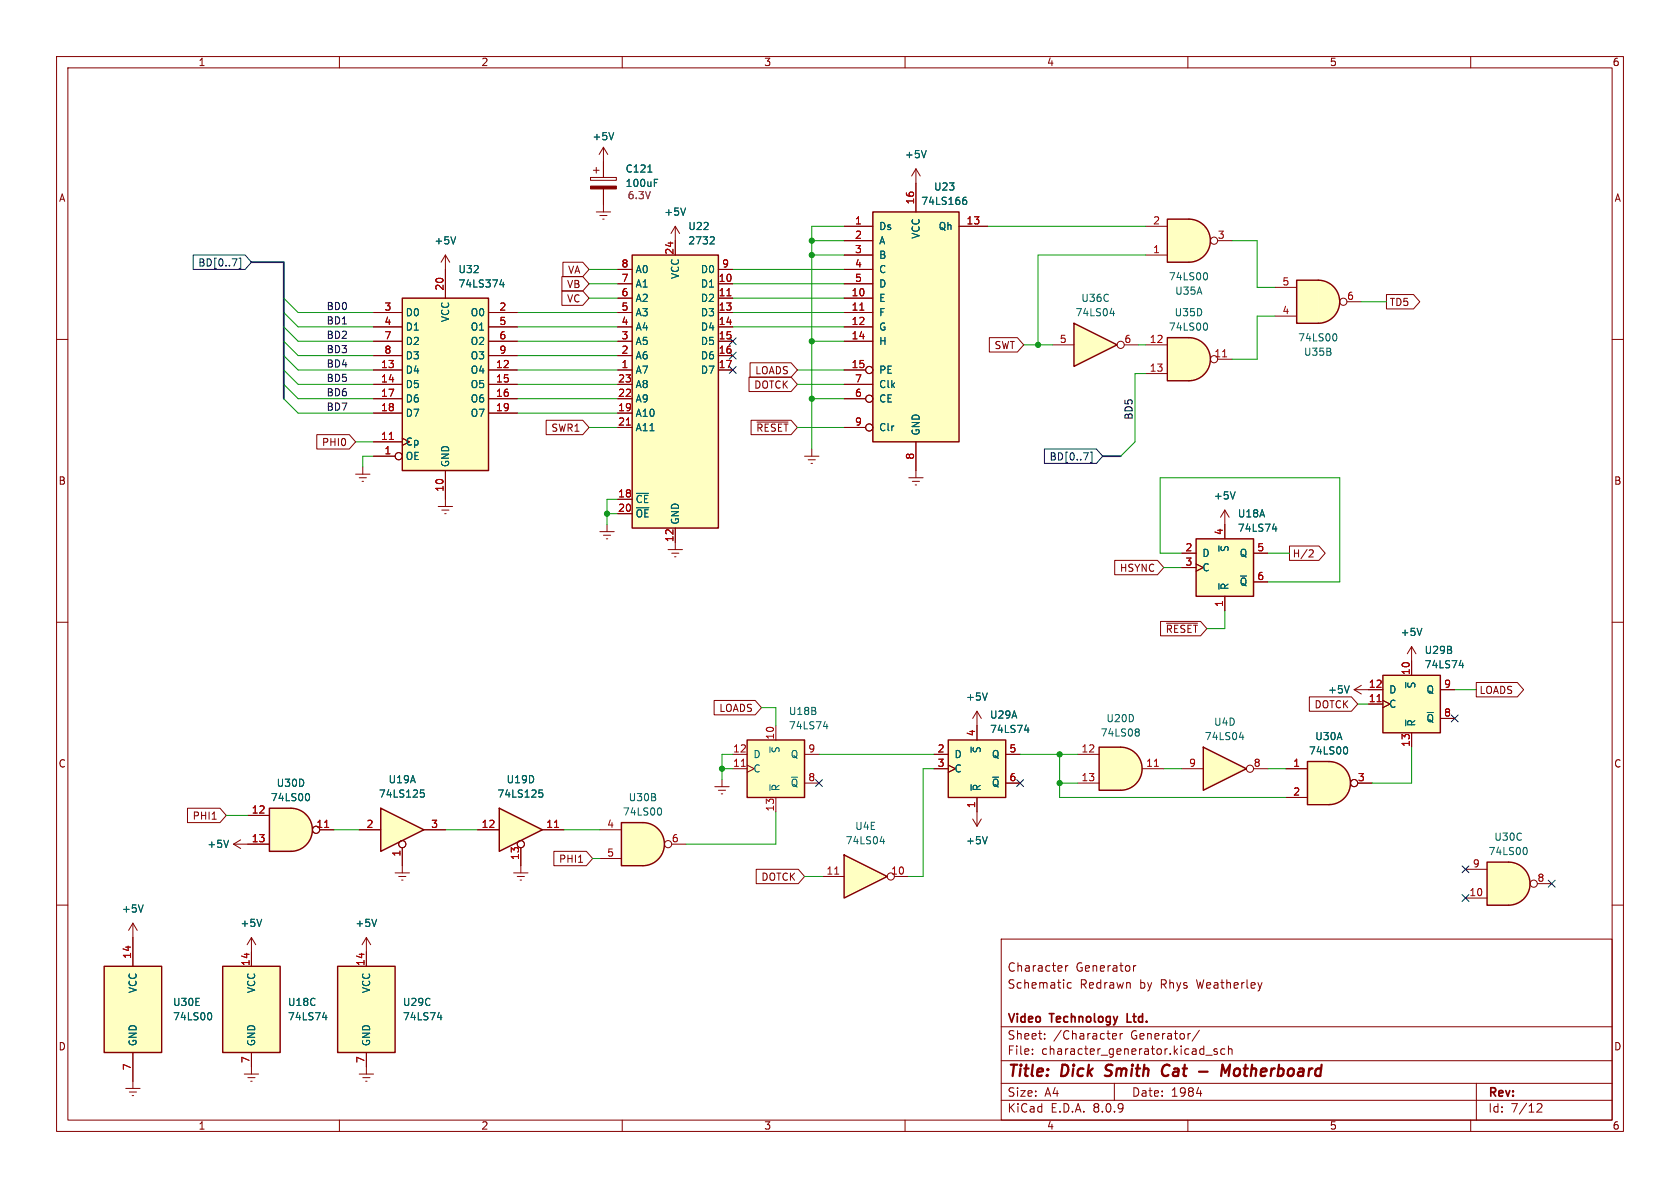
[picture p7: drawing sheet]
<svg xmlns="http://www.w3.org/2000/svg" width="297mm" height="210mm" viewBox="0 0 297 210" stroke-linecap="round" stroke-linejoin="round" font-family="sans-serif">
<defs><g id="words">
<g font-size="2.8" fill="#840000">
<text x="178" y="190.9">Title:</text>
<text x="187.7" y="190.9">Dick</text>
<text x="196.3" y="190.9">Smith</text>
<text x="207.1" y="190.9">Cat</text>
<text x="219.1" y="190.9">Motherboard</text>
</g>
<g font-size="2.1" fill="#840000">
<text x="178" y="172">Character</text>
<text x="190.2" y="172">Generator</text>
<text x="178" y="175">Schematic</text>
<text x="190.9" y="175">Redrawn</text>
<text x="201.5" y="175">by</text>
<text x="205.3" y="175">Rhys</text>
<text x="211.8" y="175">Weatherley</text>
<text x="178" y="184">Sheet:</text>
<text x="178" y="181.2">Video</text>
<text x="185.7" y="181.2">Technology</text>
<text x="186.2" y="184">/Character</text>
<text x="199.9" y="181.2">Ltd.</text>
<text x="200" y="184">Generator/</text>
<text x="178" y="186.7">File:</text>
<text x="184.1" y="186.7">character_generator.kicad_sch</text>
<text x="178" y="196.9">KiCad</text>
<text x="178" y="194.1">Size:</text>
<text x="184.7" y="194.1">A4</text>
<text x="185.7" y="196.9">E.D.A.</text>
<text x="193.3" y="196.9">8.0.9</text>
<text x="200" y="194.1">Date:</text>
<text x="207" y="194.1">1984</text>
<text x="263" y="194.3">Rev:</text>
<text x="263" y="196.9">Id:</text>
<text x="267.1" y="196.9">7/12</text>
</g>
<g font-size="1.8" fill="#840000">
<text x="35" y="11.9">1</text>
<text x="85" y="11.9">2</text>
<text x="135" y="11.9">3</text>
<text x="185" y="11.9">4</text>
<text x="235" y="11.9">5</text>
<text x="285" y="11.9">6</text>
<text x="10.3" y="35.9">A</text>
<text x="285.3" y="35.9">A</text>
<text x="100.1" y="51.1">VB</text>
<text x="100.1" y="53.7">VC</text>
<text x="100.3" y="48.6">VA</text>
<text x="245.6" y="54.3">TD5</text>
<text x="175.7" y="61.9">SWT</text>
<text x="133.2" y="68.9">DOTCK</text>
<text x="133.4" y="66.4">LOADS</text>
<text x="97.4" y="76.5">SWR1</text>
<text x="133.6" y="76.5">~{RESET}</text>
<text x="56.8" y="79.1">PHI0</text>
<text x="10.3" y="85.9">B</text>
<text x="285.3" y="85.9">B</text>
<text x="197.9" y="101.3">HSYNC</text>
<text x="228.4" y="98.7">H/2</text>
<text x="206" y="112.1">~{RESET}</text>
<text x="232.3" y="125.4">DOTCK</text>
<text x="261.5" y="122.9">LOADS</text>
<text x="127.1" y="126">LOADS</text>
<text x="10.3" y="135.9">C</text>
<text x="285.3" y="135.9">C</text>
<text x="34" y="145.1">PHI1</text>
<text x="98.7" y="152.7">PHI1</text>
<text x="134.5" y="155.9">DOTCK</text>
<text x="10.3" y="185.9">D</text>
<text x="285.3" y="185.9">D</text>
<text x="35" y="199.9">1</text>
<text x="85" y="199.9">2</text>
<text x="135" y="199.9">3</text>
<text x="185" y="199.9">4</text>
<text x="235" y="199.9">5</text>
<text x="285" y="199.9">6</text>
</g>
<g font-size="1.8" fill="#006464">
<text x="104.6" y="25">+5V</text>
<text x="159.9" y="28.2">+5V</text>
<text x="110.5" y="30.7">C121</text>
<text x="110.5" y="33.2">100uF</text>
<text x="165" y="33.9">U23</text>
<text x="117.3" y="38.3">+5V</text>
<text x="121.6" y="40.9">U22</text>
<text x="155.3" y="40.9">Ds</text>
<text x="162.8" y="36.4">74LS166</text>
<text x="165.8" y="40.9">Qh</text>
<text x="76.7" y="43.4">+5V</text>
<text x="121.6" y="43.4">2732</text>
<text x="155.3" y="43.4">A</text>
<text x="155.3" y="45.9">B</text>
<text x="162.8" y="42.3" transform="rotate(-90 162.8 42.3)">VCC</text>
<text x="80.9" y="48.5">U32</text>
<text x="80.9" y="51">74LS374</text>
<text x="112.3" y="53.6">A2</text>
<text x="112.3" y="51">A1</text>
<text x="112.3" y="48.5">A0</text>
<text x="120.2" y="49.4" transform="rotate(-90 120.2 49.4)">VCC</text>
<text x="123.8" y="51">D1</text>
<text x="123.8" y="53.6">D2</text>
<text x="123.8" y="48.5">D0</text>
<text x="155.3" y="53.6">E</text>
<text x="155.3" y="48.5">C</text>
<text x="155.3" y="51">D</text>
<text x="191.1" y="53.6">U36C</text>
<text x="206.5" y="49.8">74LS00</text>
<text x="207.7" y="52.3">U35A</text>
<text x="71.6" y="56.1">D0</text>
<text x="71.6" y="58.6">D1</text>
<text x="79.6" y="57" transform="rotate(-90 79.6 57)">VCC</text>
<text x="83.1" y="56.1">O0</text>
<text x="83.1" y="58.6">O1</text>
<text x="112.3" y="58.6">A4</text>
<text x="112.3" y="56.1">A3</text>
<text x="123.8" y="56.1">D3</text>
<text x="123.8" y="58.6">D4</text>
<text x="155.3" y="56.1">F</text>
<text x="155.3" y="58.6">G</text>
<text x="190" y="56.1">74LS04</text>
<text x="206.5" y="58.6">74LS00</text>
<text x="207.6" y="56.1">U35D</text>
<text x="71.6" y="61.2">D2</text>
<text x="71.6" y="63.7">D3</text>
<text x="83.1" y="61.2">O2</text>
<text x="83.1" y="63.7">O3</text>
<text x="112.3" y="63.7">A6</text>
<text x="112.3" y="61.2">A5</text>
<text x="123.8" y="61.2">D5</text>
<text x="123.8" y="63.7">D6</text>
<text x="155.3" y="61.2">H</text>
<text x="229.4" y="60.6">74LS00</text>
<text x="230.4" y="63.1">U35B</text>
<text x="71.6" y="66.3">D4</text>
<text x="71.6" y="68.8">D5</text>
<text x="71.6" y="71.3">D6</text>
<text x="83.1" y="66.3">O4</text>
<text x="83.1" y="68.8">O5</text>
<text x="83.1" y="71.3">O6</text>
<text x="112.3" y="66.3">A7</text>
<text x="112.3" y="71.3">A9</text>
<text x="112.3" y="68.8">A8</text>
<text x="123.8" y="66.3">D7</text>
<text x="155.3" y="66.3">PE</text>
<text x="155.3" y="71.3">CE</text>
<text x="155.3" y="68.8">Clk</text>
<text x="71.6" y="73.9">D7</text>
<text x="83.1" y="73.9">O7</text>
<text x="112.3" y="73.9">A10</text>
<text x="112.3" y="76.4">A11</text>
<text x="155.3" y="76.4">Clr</text>
<text x="162.8" y="77.1" transform="rotate(-90 162.8 77.1)">GND</text>
<text x="71.6" y="81.5">OE</text>
<text x="71.6" y="79">Cp</text>
<text x="79.6" y="82.7" transform="rotate(-90 79.6 82.7)">GND</text>
<text x="112.3" y="89.1">~{CE}</text>
<text x="214.5" y="88.5">+5V</text>
<text x="112.3" y="91.7">~{OE}</text>
<text x="120.2" y="92.8" transform="rotate(-90 120.2 92.8)">GND</text>
<text x="218.7" y="91.7">U18A</text>
<text x="218.7" y="94.2">74LS74</text>
<text x="212.5" y="98.7">D</text>
<text x="212.5" y="101.2">C</text>
<text x="217.4" y="97.7" transform="rotate(-90 217.4 97.7)">~{S}</text>
<text x="219.1" y="98.7">Q</text>
<text x="217.4" y="104.4" transform="rotate(-90 217.4 104.4)">~{R}</text>
<text x="219.1" y="103.7">~{Q}</text>
<text x="247.5" y="112.6">+5V</text>
<text x="251.8" y="115.8">U29B</text>
<text x="251.8" y="118.3">74LS74</text>
<text x="170.7" y="124.1">+5V</text>
<text x="234.7" y="122.8">+5V</text>
<text x="245.5" y="125.3">C</text>
<text x="245.5" y="122.8">D</text>
<text x="250.4" y="121.8" transform="rotate(-90 250.4 121.8)">~{S}</text>
<text x="252.1" y="122.8">Q</text>
<text x="139.4" y="126.6">U18B</text>
<text x="139.4" y="129.1">74LS74</text>
<text x="174.9" y="127.2">U29A</text>
<text x="174.9" y="129.8">74LS74</text>
<text x="194.5" y="130.4">74LS08</text>
<text x="195.5" y="127.9">U20D</text>
<text x="212.9" y="131">74LS04</text>
<text x="214.5" y="128.5">U4D</text>
<text x="232.4" y="131">U30A</text>
<text x="250.4" y="128.5" transform="rotate(-90 250.4 128.5)">~{R}</text>
<text x="252.1" y="127.9">~{Q}</text>
<text x="133.1" y="136.8">C</text>
<text x="133.1" y="134.2">D</text>
<text x="138" y="133.2" transform="rotate(-90 138 133.2)">~{S}</text>
<text x="139.7" y="134.2">Q</text>
<text x="168.7" y="134.2">D</text>
<text x="168.7" y="136.8">C</text>
<text x="173.6" y="133.2" transform="rotate(-90 173.6 133.2)">~{S}</text>
<text x="175.3" y="134.2">Q</text>
<text x="231.3" y="133.6">74LS00</text>
<text x="47.8" y="141.8">74LS00</text>
<text x="48.8" y="139.3">U30D</text>
<text x="66.9" y="141.2">74LS125</text>
<text x="68.6" y="138.7">U19A</text>
<text x="87.8" y="141.2">74LS125</text>
<text x="89.5" y="138.7">U19D</text>
<text x="111" y="141.8">U30B</text>
<text x="138" y="140" transform="rotate(-90 138 140)">~{R}</text>
<text x="139.7" y="139.3">~{Q}</text>
<text x="173.6" y="140" transform="rotate(-90 173.6 140)">~{R}</text>
<text x="175.3" y="139.3">~{Q}</text>
<text x="110" y="144.4">74LS00</text>
<text x="149.4" y="149.5">74LS04</text>
<text x="151.1" y="146.9">U4E</text>
<text x="170.7" y="149.5">+5V</text>
<text x="264.1" y="148.8">U30C</text>
<text x="36.6" y="150.1">+5V</text>
<text x="263.1" y="151.4">74LS00</text>
<text x="21.5" y="161.5">+5V</text>
<text x="42.4" y="164.1">+5V</text>
<text x="62.7" y="164.1">+5V</text>
<text x="24.4" y="175.7" transform="rotate(-90 24.4 175.7)">VCC</text>
<text x="30.5" y="178">U30E</text>
<text x="45.3" y="175.7" transform="rotate(-90 45.3 175.7)">VCC</text>
<text x="50.8" y="178">U18C</text>
<text x="65.6" y="175.7" transform="rotate(-90 65.6 175.7)">VCC</text>
<text x="71.1" y="178">U29C</text>
<text x="24.4" y="185" transform="rotate(-90 24.4 185)">GND</text>
<text x="30.5" y="180.6">74LS00</text>
<text x="45.3" y="185" transform="rotate(-90 45.3 185)">GND</text>
<text x="50.8" y="180.6">74LS74</text>
<text x="65.6" y="185" transform="rotate(-90 65.6 185)">GND</text>
<text x="71.1" y="180.6">74LS74</text>
</g>
<text font-size="1.8" fill="#840084" x="110.9" y="35.4">6.3V</text>
<g font-size="1.8" fill="#a90000">
<text x="151.1" y="39.8">1</text>
<text x="161.7" y="36.2" transform="rotate(-90 161.7 36.2)">16</text>
<text x="170.8" y="39.8">13</text>
<text x="203.8" y="39.8">2</text>
<text x="109.8" y="47.4">8</text>
<text x="119.1" y="45.1" transform="rotate(-90 119.1 45.1)">24</text>
<text x="127.6" y="47.4">9</text>
<text x="151.1" y="42.3">2</text>
<text x="151.1" y="44.8">3</text>
<text x="151.1" y="47.4">4</text>
<text x="203.8" y="44.8">1</text>
<text x="215.2" y="42.3">3</text>
<text x="78.5" y="51.5" transform="rotate(-90 78.5 51.5)">20</text>
<text x="109.8" y="52.5">6</text>
<text x="109.8" y="49.9">7</text>
<text x="127" y="49.9">10</text>
<text x="127" y="52.5">11</text>
<text x="150.5" y="52.5">10</text>
<text x="151.1" y="49.9">5</text>
<text x="226.6" y="50.5">5</text>
<text x="238.1" y="53.1">6</text>
<text x="67.9" y="55">3</text>
<text x="67.9" y="57.5">4</text>
<text x="88.2" y="55">2</text>
<text x="88.2" y="57.5">5</text>
<text x="109.8" y="57.5">4</text>
<text x="109.8" y="55">5</text>
<text x="127" y="55">13</text>
<text x="127" y="57.5">14</text>
<text x="150.5" y="55">11</text>
<text x="150.5" y="57.5">12</text>
<text x="226.6" y="55.6">4</text>
<text x="67.3" y="65.2">13</text>
<text x="67.9" y="60.1">7</text>
<text x="67.9" y="62.6">8</text>
<text x="87.6" y="65.2">12</text>
<text x="88.2" y="60.1">6</text>
<text x="88.2" y="62.6">9</text>
<text x="109.8" y="65.2">1</text>
<text x="109.8" y="62.6">2</text>
<text x="109.8" y="60.1">3</text>
<text x="127" y="60.1">15</text>
<text x="127" y="62.6">16</text>
<text x="127" y="65.2">17</text>
<text x="150.5" y="60.1">14</text>
<text x="150.5" y="65.2">15</text>
<text x="187.3" y="60.7">5</text>
<text x="198.7" y="60.7">6</text>
<text x="203.2" y="60.7">12</text>
<text x="203.2" y="65.8">13</text>
<text x="214.6" y="63.2">11</text>
<text x="67.3" y="67.7">14</text>
<text x="67.3" y="70.2">17</text>
<text x="87.6" y="67.7">15</text>
<text x="87.6" y="70.2">16</text>
<text x="109.2" y="70.2">22</text>
<text x="109.2" y="67.7">23</text>
<text x="151.1" y="70.2">6</text>
<text x="151.1" y="67.7">7</text>
<text x="67.3" y="77.9">11</text>
<text x="67.3" y="72.8">18</text>
<text x="87.6" y="72.8">19</text>
<text x="109.2" y="72.8">19</text>
<text x="109.2" y="75.3">21</text>
<text x="151.1" y="75.3">9</text>
<text x="67.9" y="80.4">1</text>
<text x="161.7" y="81.4" transform="rotate(-90 161.7 81.4)">8</text>
<text x="78.5" y="87" transform="rotate(-90 78.5 87)">10</text>
<text x="109.2" y="88">18</text>
<text x="109.2" y="90.6">20</text>
<text x="119.1" y="95.9" transform="rotate(-90 119.1 95.9)">12</text>
<text x="216.3" y="94.7" transform="rotate(-90 216.3 94.7)">4</text>
<text x="209.5" y="97.5">2</text>
<text x="209.5" y="100.1">3</text>
<text x="222.2" y="97.5">5</text>
<text x="216.3" y="107.4" transform="rotate(-90 216.3 107.4)">1</text>
<text x="222.2" y="102.6">6</text>
<text x="249.3" y="119.4" transform="rotate(-90 249.3 119.4)">10</text>
<text x="241.9" y="124.2">11</text>
<text x="241.9" y="121.7">12</text>
<text x="255.2" y="121.7">9</text>
<text x="136.9" y="130.9" transform="rotate(-90 136.9 130.9)">10</text>
<text x="172.5" y="130.2" transform="rotate(-90 172.5 130.2)">4</text>
<text x="255.2" y="126.7">8</text>
<text x="129.5" y="135.6">11</text>
<text x="129.5" y="133.1">12</text>
<text x="142.8" y="133.1">9</text>
<text x="165.7" y="133.1">2</text>
<text x="165.7" y="135.6">3</text>
<text x="178.4" y="133.1">5</text>
<text x="191.1" y="133.1">12</text>
<text x="202.5" y="135.6">11</text>
<text x="210.1" y="135.6">9</text>
<text x="221.5" y="135.6">8</text>
<text x="228.5" y="135.6">1</text>
<text x="249.3" y="132.1" transform="rotate(-90 249.3 132.1)">13</text>
<text x="44.4" y="143.9">12</text>
<text x="136.9" y="143.6" transform="rotate(-90 136.9 143.6)">13</text>
<text x="142.8" y="138.2">8</text>
<text x="172.5" y="142.9" transform="rotate(-90 172.5 142.9)">1</text>
<text x="178.4" y="138.2">6</text>
<text x="191.1" y="138.2">13</text>
<text x="228.5" y="140.7">2</text>
<text x="240" y="138.2">3</text>
<text x="44.4" y="149">13</text>
<text x="55.8" y="146.4">11</text>
<text x="64.7" y="146.4">2</text>
<text x="76.1" y="146.4">3</text>
<text x="85" y="146.4">12</text>
<text x="96.5" y="146.4">11</text>
<text x="107.2" y="146.4">4</text>
<text x="118.7" y="149">6</text>
<text x="70.9" y="151.5" transform="rotate(-90 70.9 151.5)">1</text>
<text x="91.8" y="152.1" transform="rotate(-90 91.8 152.1)">13</text>
<text x="107.2" y="151.5">5</text>
<text x="146" y="154.7">11</text>
<text x="157.4" y="154.7">10</text>
<text x="260.3" y="153.4">9</text>
<text x="271.7" y="156">8</text>
<text x="259.7" y="158.5">10</text>
<text x="23.2" y="169.6" transform="rotate(-90 23.2 169.6)">14</text>
<text x="44.2" y="170.9" transform="rotate(-90 44.2 170.9)">14</text>
<text x="64.5" y="170.9" transform="rotate(-90 64.5 170.9)">14</text>
<text x="23.2" y="189.3" transform="rotate(-90 23.2 189.3)">7</text>
<text x="44.2" y="188" transform="rotate(-90 44.2 188)">7</text>
<text x="64.5" y="188" transform="rotate(-90 64.5 188)">7</text>
</g>
<g font-size="1.8" fill="#000084">
<text x="35" y="47.3">BD[0..7]</text>
<text x="185.5" y="81.6">BD[0..7]</text>
</g>
<g font-size="1.8" fill="#0f0f0f">
<text x="57.6" y="57.4">BD1</text>
<text x="57.6" y="60">BD2</text>
<text x="57.6" y="54.9">BD0</text>
<text x="57.6" y="62.5">BD3</text>
<text x="57.6" y="65.1">BD4</text>
<text x="57.6" y="70.1">BD6</text>
<text x="57.6" y="67.6">BD5</text>
<text x="57.6" y="72.7">BD7</text>
<text x="200.3" y="74.3" transform="rotate(-90 200.3 74.3)">BD5</text>
</g>
</g></defs>
<g fill="none" stroke="#840000" stroke-width=".18">
<path d="M10 10h277v190h-277zM12 12h273v186h-273zM60 10v2M110 10v2M160 10v2M210 10v2M260 10v2M78.7 45.1l-.7 1.3M78.7 45.1v2.5M78.7 45.1l.8 1.3M10 60h2M285 60h2"/>
<path d="M10 110h2M285 110h2M10 160h2M177 166h108v32h-108zM188.4 170.7v1M188.8 170.7l-.3 .1-.1 .2M189.4 173.8l-.4-.1-.3 .3v.4l.1 .2h.6M200.4 170.7v1M200.8 170.7l-.3 .1-.1 .2M285 160h2M60 198v2M110 198v2"/>
<path d="M160 198v2M177 194.5h108M177 191.5h108M177 187.5h108M177 181.5h108M182.5 186.3v.1M182.5 185.5v.1M184.7 183.6v.1M184.7 182.8v.1M196.7 183.5l.2 .2 .4-.1M196.7 182.9l.2-.2h.3l.2 .2v.2l-.7 .1M197 191.5v3"/>
<path d="M198 182.7v1M198.5 182.7l-.3 .1-.2 .2M210 198v2M211.5 193.3h1M212 182.1l-1.3 2M213.2 186.5h1.1M215.2 185.5l-.4-.1-.2 .2 .1 .2 .5 .2v.3h-.6M216.5 185.5l-.4-.1-.3 .3v.4l.2 .2h.5M217.2 185.5l.2-.1 .3 .1 .1 .9M217.2 184.9v1.5M260 198v2M261 191.5v6.5"/>
<path d="M271.7 195.2l.6-.1 .2 .1 .1 .3-.9 1.1h.9"/>
</g>
<path d="M195.3 190.1l.3 .1M195.6 188.4l-.1 .4 .1 .2M206.4 188.2a1.13 1.13 0 0 0-.9 .7 1.13 1.13 0 0 0 .2 1.2l.3 .1 .5-.1M212 189.4h1.5M215.9 190.2l.2-2 .5 1.4 .9-1.4-.3 2M218.4 189l-.2 .3-.1 .5 .3 .4" fill="none" stroke="#840000" stroke-width=".4"/>
<path d="M199.3 179.2v1.5h.7" fill="none" stroke="#840000" stroke-width=".3"/>
<path d="M80.6 41.9l-.5 1.2" fill="none" stroke="#006464" stroke-width=".18"/>
<path d="M71.1 52.7h15.3v30.5h-15.3z" fill="#ffffc2"/>
<path d="M71.1 52.7h15.3v30.5h-15.3z" fill="none" stroke="#840000" stroke-width=".25"/>
<g fill="none" stroke="#840000" stroke-width=".18">
<path d="M66 55.2h5.1M66 57.8h5.1M78.7 47.6v5.1M86.4 55.2h5M86.4 57.8h5M66 78.1h5.1M66 65.4h5.1M66 67.9h5.1M66 70.5h5.1M66 73h5.1M66 60.3h5.1M66 62.9h5.1"/>
<path d="M86.4 65.4h5M86.4 67.9h5M86.4 70.5h5M86.4 73h5M86.4 60.3h5M86.4 62.9h5M66 80.6h3.8M77.5 89.5h2.5M78.1 90.2h1.3M78.6 90.8h.3M78.7 83.2v6.3"/>
<circle cx="70.5" cy="80.6" r=".63"/>
</g>
<path d="M68.8 77.7h.7" fill="none" stroke="#a90000" stroke-width=".18"/>
<path d="M88.7 49.4l-.3 .9h.7M89 49.9v.8" fill="none" stroke="#006464" stroke-width=".18"/>
<path d="M211.5 95.3h10.1v10.1h-10.1z" fill="#ffffc2"/>
<path d="M211.5 95.3h10.1v10.1h-10.1z" fill="none" stroke="#840000" stroke-width=".25"/>
<path d="M208.9 97.8h2.6M211.5 99.7l1.2 .6-1.2 .7M216.5 92.7v2.6M221.6 97.8h2.6M208.9 100.3h2.6M216.5 105.4v2.6M221.6 102.9h2.6" fill="none" stroke="#840000" stroke-width=".18"/>
<path d="M224.9 93.5h.8M225.6 93.1v.8M215.5 103.2v1" fill="none" stroke="#006464" stroke-width=".18"/>
<path d="M88.3 142.9l7.6 3.8-7.6 3.8z" fill="#ffffc2"/>
<path d="M88.3 142.9l7.6 3.8-7.6 3.8z" fill="none" stroke="#840000" stroke-width=".25"/>
<g fill="none" stroke="#840000" stroke-width=".18">
<path d="M84.5 146.7h3.8M92.1 149.9v3.1M95.9 146.7h3.8"/>
<circle cx="92.1" cy="149.2" r=".63"/>
</g>
<path d="M98 146.3h.8" fill="none" stroke="#a90000" stroke-width=".18"/>
<path d="M95.3 139.6h.6M95.4 140.1h.3l.3 .3-.1 .4-.5 .1" fill="none" stroke="#006464" stroke-width=".18"/>
<path d="M113.7 145.4a3.8 3.8 0 0 1 3.8 3.8 3.8 3.8 0 0 1-3.8 3.8z" fill="#ffffc2" stroke="#ffffc2" stroke-width=".18"/>
<path d="M109.9 145.4h3.8v7.6h-3.8z" fill="#ffffc2"/>
<path d="M109.9 145.4h3.8a3.8 3.8 0 0 1 3.8 3.8 3.8 3.8 0 0 1-3.8 3.8h-3.8z" fill="none" stroke="#840000" stroke-width=".25"/>
<g fill="none" stroke="#840000" stroke-width=".18">
<path d="M90.8 154.3h2.5M91.4 154.9h1.3M91.9 155.6h.3M92.1 153v1.3M106 146.7h3.9M106 151.8h3.9M118.7 149.2h2.6"/>
<circle cx="118.1" cy="149.2" r=".63"/>
</g>
<path d="M116.7 142.8a.79 .79 0 0 1 0 1.3" fill="none" stroke="#006464" stroke-width=".18"/>
<path d="M39.4 170.8h10.1v15.3h-10.1z" fill="#ffffc2"/>
<path d="M39.4 170.8h10.1v15.3h-10.1z" fill="none" stroke="#840000" stroke-width=".25"/>
<path d="M44.4 168.3v2.5M64.8 165.7l-.8 1.3M64.8 165.7v2.6M64.8 165.7l.7 1.3M44.4 186.1v2.5" fill="none" stroke="#840000" stroke-width=".18"/>
<path d="M57 179.9h.8M57.6 179.4v.9M66.6 162.5l-.4 1.3" fill="none" stroke="#006464" stroke-width=".18"/>
<path d="M59.7 170.8h10.1v15.3h-10.1z" fill="#ffffc2"/>
<path d="M59.7 170.8h10.1v15.3h-10.1z" fill="none" stroke="#840000" stroke-width=".25"/>
<g fill="none" stroke="#840000" stroke-width=".18">
<path d="M23.5 163.2l-.8 1.3M23.5 163.2v2.5M23.5 163.2l.8 1.3M44.4 165.7v2.6M44.4 165.7l-.7 1.3M44.4 165.7l.8 1.3M64.8 168.3v2.5M43.2 189.9h2.5M43.8 190.5h1.3M44.3 191.1h.3M44.4 188.6v1.3M63.5 189.9h2.5"/>
<path d="M64.1 190.5h1.3M64.6 191.1h.3M64.8 186.1v3.8"/>
</g>
<path d="M25.3 160l-.4 1.2M46.3 162.5l-.5 1.3M77.3 179.9h.8M77.9 179.4v.9" fill="none" stroke="#006464" stroke-width=".18"/>
<path d="M18.4 170.8h10.2v15.3h-10.2z" fill="#ffffc2"/>
<path d="M18.4 170.8h10.2v15.3h-10.2z" fill="none" stroke="#840000" stroke-width=".25"/>
<g fill="none" stroke="#840000" stroke-width=".18">
<path d="M104.4 31.4h4.6v.5h-4.6zM104.9 30.1h1M105.4 37.5h2.5M105.4 29.6v1M106 38.1h1.3M106.6 38.7h.2M106.7 26l-.8 1.3M106.7 26v5.4M106.7 33.4v4.1M106.7 26l.7 1.3M119.4 40l-.8 1.3M119.4 40v2.5"/>
<path d="M119.4 40l.7 1.3M216.5 90.2l-.7 1.2M216.5 90.2v2.5M216.5 90.2l.8 1.2M41.3 149.2l1.2 .8M41.3 149.2h2.5M42.5 148.5l-1.2 .7M23.5 165.7v5.1M22.2 192.4h2.6M22.9 193h1.2M23.4 193.7h.2M23.5 186.1v6.3"/>
</g>
<path d="M108.5 23.4l-.4 1.3M114.5 30.4h.8M115.7 32.3h.4M115.7 31.7h.6M121.2 36.8l-.4 1.2M218.3 86.9l-.4 1.3M40.4 148.5l-.4 1.3M37.1 179a.79 .79 0 0 1 0 1.3" fill="none" stroke="#006464" stroke-width=".18"/>
<path d="M104.4 32.9h4.6v.5h-4.6z" fill="#840000" stroke="#840000" stroke-width=".18"/>
<path d="M51.4 142.9a3.8 3.8 0 0 1 3.8 3.8 3.8 3.8 0 0 1-3.8 3.8z" fill="#ffffc2" stroke="#ffffc2" stroke-width=".18"/>
<path d="M47.6 142.9h3.8v7.6h-3.8z" fill="#ffffc2"/>
<path d="M47.6 142.9h3.8a3.8 3.8 0 0 1 3.8 3.8 3.8 3.8 0 0 1-3.8 3.8h-3.8z" fill="none" stroke="#840000" stroke-width=".25"/>
<g fill="none" stroke="#840000" stroke-width=".18">
<path d="M43.8 144.1h3.8M43.8 149.2h3.8M56.5 146.7h2.6M69.8 154.3h2.6M70.5 154.9h1.3M71 155.6h.2M71.1 153v1.3"/>
<circle cx="55.9" cy="146.7" r=".63"/>
</g>
<path d="M57.4 146.3h.7" fill="none" stroke="#a90000" stroke-width=".18"/>
<path d="M54.4 140.3a.79 .79 0 0 1 0 1.2" fill="none" stroke="#006464" stroke-width=".18"/>
<path d="M67.3 142.9l7.6 3.8-7.6 3.8z" fill="#ffffc2"/>
<path d="M67.3 142.9l7.6 3.8-7.6 3.8z" fill="none" stroke="#840000" stroke-width=".25"/>
<g fill="none" stroke="#840000" stroke-width=".18">
<path d="M106 94h2.6M106.7 94.6h1.2M107.2 95.3h.2M107.3 92.7v1.3M63.5 146.7h3.8M71.1 149.9v3.1M74.9 146.7h3.8"/>
<circle cx="71.1" cy="149.2" r=".63"/>
</g>
<path d="M74.4 139.6h.6M74.5 140.1h.3l.2 .3v.4l-.5 .1" fill="none" stroke="#006464" stroke-width=".18"/>
<path d="M132.1 130.8h10.1v10.2h-10.1z" fill="#ffffc2"/>
<path d="M132.1 130.8h10.1v10.2h-10.1z" fill="none" stroke="#840000" stroke-width=".25"/>
<path d="M126.4 139.1h2.5M127 139.7h1.3M127.6 137.8v1.3M129.5 135.9h2.6M129.5 133.4h2.6M132.1 135.3l1.2 .6-1.2 .6M137.2 128.3v2.5M142.2 133.4h2.6M142.2 138.4h2.6M127.5 140.3h.3M137.2 141v2.5" fill="none" stroke="#840000" stroke-width=".18"/>
<path d="M131.1 135.5h.7" fill="none" stroke="#a90000" stroke-width=".18"/>
<path d="M136.1 138.7v1M145.6 128.4h.8M146.2 128v.8" fill="none" stroke="#006464" stroke-width=".18"/>
<path d="M111.8 45.1h15.2v48.2h-15.2z" fill="#ffffc2"/>
<path d="M111.8 45.1h15.2v48.2h-15.2z" fill="none" stroke="#840000" stroke-width=".25"/>
<g fill="none" stroke="#840000" stroke-width=".18">
<path d="M161.9 29.8l-.7 1.3M161.9 29.8v2.6M161.9 29.8l.8 1.3M109.2 50.2h2.6M109.2 52.7h2.6M109.2 55.2h2.6M109.2 57.8h2.6M109.2 47.6h2.6M119.4 42.5v2.6M127 50.2h2.5M127 52.7h2.5M127 55.2h2.5"/>
<path d="M127 57.8h2.5M127 47.6h2.5M109.2 65.4h2.6M109.2 60.3h2.6M109.2 62.9h2.6M109.2 73h2.6M109.2 75.6h2.6M109.2 70.5h2.6M109.2 67.9h2.6M127 65.4h2.5M127 60.3h2.5M127 62.9h2.5"/>
<path d="M62.9 83.8h2.5M63.5 84.5h1.3M64 85.1h.3M64.1 82.6v1.2M109.2 88.3h2.6M109.2 90.8h2.6M118.1 97.2h2.5M118.7 97.8h1.3M119.3 98.4h.2M119.4 93.3v3.9M239.4 121.9l1.3 .8M239.4 121.9h2.5"/>
<path d="M240.7 121.2l-1.3 .7"/>
</g>
<path d="M128.5 52.3h.7M110.7 75.1h.8" fill="none" stroke="#a90000" stroke-width=".18"/>
<path d="M163.7 26.6l-.4 1.3M126 41.9l.3 .2-.1 .3-.7 .7h.8M238.5 121.2l-.4 1.3" fill="none" stroke="#006464" stroke-width=".18"/>
<path d="M154.3 37.5h15.2v40.6h-15.2z" fill="#ffffc2"/>
<path d="M154.3 37.5h15.2v40.6h-15.2z" fill="none" stroke="#840000" stroke-width=".25"/>
<g fill="none" stroke="#840000" stroke-width=".18">
<path d="M161.9 32.4v5.1M149.2 40h5.1M149.2 52.7h5.1M149.2 55.2h5.1M149.2 57.8h5.1M149.2 42.5h5.1M149.2 45.1h5.1M149.2 47.6h5.1M149.2 50.2h5.1M169.5 40h5.1M149.2 60.3h5.1M149.2 65.4h3.8"/>
<path d="M149.2 70.5h3.8M149.2 67.9h5.1M149.2 75.6h3.8M161.9 78.1v6.4M160.7 84.5h2.5M161.3 85.1h1.3M161.8 85.7h.3M249.6 114.3l-.8 1.3M249.6 114.3v2.5M249.6 114.3l.7 1.3"/>
<circle cx="153.7" cy="75.6" r=".63"/>
<circle cx="153.7" cy="70.5" r=".63"/>
<circle cx="153.7" cy="65.4" r=".63"/>
</g>
<path d="M152 54.8h.7" fill="none" stroke="#a90000" stroke-width=".18"/>
<path d="M170.3 35.4h.4l.2 .2-.1 .5h-.5M170.8 34.9l-.4 .1M251.4 111.1l-.5 1.2" fill="none" stroke="#006464" stroke-width=".18"/>
<path d="M234.9 134.6a3.8 3.8 0 0 1 3.8 3.8 3.8 3.8 0 0 1-3.8 3.8z" fill="#ffffc2" stroke="#ffffc2" stroke-width=".18"/>
<path d="M231.1 134.6h3.8v7.6h-3.8z" fill="#ffffc2"/>
<path d="M231.1 134.6h3.8a3.8 3.8 0 0 1 3.8 3.8 3.8 3.8 0 0 1-3.8 3.8h-3.8z" fill="none" stroke="#840000" stroke-width=".25"/>
<g fill="none" stroke="#840000" stroke-width=".18">
<path d="M227.3 135.9h3.8M240 138.4h2.6M227.3 141h3.8"/>
<circle cx="239.4" cy="138.4" r=".63"/>
</g>
<path d="M237.9 132a.79 .79 0 0 1 0 1.3" fill="none" stroke="#006464" stroke-width=".18"/>
<path d="M244.5 119.4h10.1v10.1h-10.1z" fill="#ffffc2"/>
<path d="M244.5 119.4h10.1v10.1h-10.1z" fill="none" stroke="#840000" stroke-width=".25"/>
<path d="M249.6 116.8v2.6M241.9 124.5h2.6M241.9 121.9h2.6M244.5 123.8l1.2 .7-1.2 .6M249.6 129.5v2.6M254.6 121.9h2.6M254.6 127h2.6" fill="none" stroke="#840000" stroke-width=".18"/>
<path d="M243.4 124h.8" fill="none" stroke="#a90000" stroke-width=".18"/>
<path d="M258 117.6h.8M258.6 117.2v.9M248.5 127.3v1" fill="none" stroke="#006464" stroke-width=".18"/>
<path d="M210.2 59.7a3.8 3.8 0 0 1 3.8 3.8 3.8 3.8 0 0 1-3.8 3.8z" fill="#ffffc2" stroke="#ffffc2" stroke-width=".18"/>
<path d="M206.4 59.7h3.8v7.6h-3.8z" fill="#ffffc2"/>
<path d="M206.4 59.7h3.8a3.8 3.8 0 0 1 3.8 3.8 3.8 3.8 0 0 1-3.8 3.8h-3.8z" fill="none" stroke="#840000" stroke-width=".25"/>
<g fill="none" stroke="#840000" stroke-width=".18">
<path d="M202.6 61h3.8M202.6 66h3.8M215.3 63.5h2.5"/>
<circle cx="214.6" cy="63.5" r=".63"/>
</g>
<path d="M216.1 63.1h.8" fill="none" stroke="#a90000" stroke-width=".18"/>
<path d="M213.2 57.1a.79 .79 0 0 1 0 1.3" fill="none" stroke="#006464" stroke-width=".18"/>
<path d="M149.2 151.1l7.6 3.8-7.6 3.9z" fill="#ffffc2"/>
<path d="M149.2 151.1l7.6 3.8-7.6 3.9z" fill="none" stroke="#840000" stroke-width=".25"/>
<g fill="none" stroke="#840000" stroke-width=".18">
<path d="M145.4 154.9h3.8M158.1 154.9h2.6"/>
<circle cx="157.5" cy="154.9" r=".63"/>
</g>
<path d="M147.6 154.5h.7" fill="none" stroke="#a90000" stroke-width=".18"/>
<path d="M155.6 148.7h.8M156.2 148.3v.9" fill="none" stroke="#006464" stroke-width=".18"/>
<path d="M212.7 132.1l7.6 3.8-7.6 3.8z" fill="#ffffc2"/>
<path d="M212.7 132.1l7.6 3.8-7.6 3.8z" fill="none" stroke="#840000" stroke-width=".25"/>
<g fill="none" stroke="#840000" stroke-width=".18">
<path d="M208.9 135.9h3.8M221.6 135.9h2.6"/>
<circle cx="221" cy="135.9" r=".63"/>
</g>
<path d="M219.1 130.3h.8M219.7 129.9v.9" fill="none" stroke="#006464" stroke-width=".18"/>
<path d="M198.1 132.1a3.8 3.8 0 0 1 3.8 3.8 3.8 3.8 0 0 1-3.8 3.8z" fill="#ffffc2" stroke="#ffffc2" stroke-width=".18"/>
<path d="M194.3 132.1h3.8v7.6h-3.8z" fill="#ffffc2"/>
<path d="M194.3 132.1h3.8a3.8 3.8 0 0 1 3.8 3.8 3.8 3.8 0 0 1-3.8 3.8h-3.8z" fill="none" stroke="#840000" stroke-width=".25"/>
<path d="M190.5 133.4h3.8M190.5 138.4h3.8M201.9 135.9h3.8" fill="none" stroke="#840000" stroke-width=".18"/>
<path d="M204.1 135.5h.7" fill="none" stroke="#a90000" stroke-width=".18"/>
<path d="M200.9 128.8h.3l.2 .3-.2 .3M200.9 129.4h.3M201.2 129.4l.2 .2v.3l-.1 .2h-.4" fill="none" stroke="#006464" stroke-width=".18"/>
<path d="M266.7 152.4a3.8 3.8 0 0 1 3.8 3.8 3.8 3.8 0 0 1-3.8 3.8z" fill="#ffffc2" stroke="#ffffc2" stroke-width=".18"/>
<path d="M262.9 152.4h3.8v7.6h-3.8z" fill="#ffffc2"/>
<path d="M262.9 152.4h3.8a3.8 3.8 0 0 1 3.8 3.8 3.8 3.8 0 0 1-3.8 3.8h-3.8z" fill="none" stroke="#840000" stroke-width=".25"/>
<g fill="none" stroke="#840000" stroke-width=".18">
<path d="M259.1 158.8h3.8M259.1 153.7h3.8M271.8 156.2h2.5"/>
<circle cx="271.1" cy="156.2" r=".63"/>
</g>
<path d="M269.7 149.8a.79 .79 0 0 1 0 1.3" fill="none" stroke="#006464" stroke-width=".18"/>
<path d="M233 49.5a3.8 3.8 0 0 1 3.8 3.8 3.8 3.8 0 0 1-3.8 3.9z" fill="#ffffc2" stroke="#ffffc2" stroke-width=".18"/>
<path d="M229.2 49.5h3.8v7.7h-3.8z" fill="#ffffc2"/>
<path d="M229.2 49.5h3.8a3.8 3.8 0 0 1 3.8 3.8 3.8 3.8 0 0 1-3.8 3.9h-3.8z" fill="none" stroke="#840000" stroke-width=".25"/>
<g fill="none" stroke="#840000" stroke-width=".18">
<path d="M225.4 55.9h3.8M225.4 50.8h3.8M238.1 53.3h2.6M172.7 125.7l-.7 1.3M172.7 125.7v2.6M172.7 125.7l.8 1.3M172 144.8l.7 1.3M172.7 143.5v2.6M173.5 144.8l-.8 1.3"/>
<circle cx="237.5" cy="53.3" r=".63"/>
</g>
<path d="M236 59a.79 .79 0 0 1 0 1.3M174.5 122.5l-.4 1.3M174.5 147.9l-.4 1.3" fill="none" stroke="#006464" stroke-width=".18"/>
<path d="M210.2 38.7a3.8 3.8 0 0 1 3.8 3.8 3.8 3.8 0 0 1-3.8 3.9z" fill="#ffffc2" stroke="#ffffc2" stroke-width=".18"/>
<path d="M206.4 38.7h3.8v7.7h-3.8z" fill="#ffffc2"/>
<path d="M206.4 38.7h3.8a3.8 3.8 0 0 1 3.8 3.8 3.8 3.8 0 0 1-3.8 3.9h-3.8z" fill="none" stroke="#840000" stroke-width=".25"/>
<g fill="none" stroke="#840000" stroke-width=".18">
<path d="M202.6 45.1h3.8M202.6 40h3.8M215.3 42.5h2.5"/>
<circle cx="214.6" cy="42.5" r=".63"/>
</g>
<path d="M213.2 48.2a.79 .79 0 0 1 0 1.3" fill="none" stroke="#006464" stroke-width=".18"/>
<path d="M189.9 57.2l7.6 3.8-7.6 3.8z" fill="#ffffc2"/>
<path d="M189.9 57.2l7.6 3.8-7.6 3.8z" fill="none" stroke="#840000" stroke-width=".25"/>
<g fill="none" stroke="#840000" stroke-width=".18">
<path d="M143.5 79.4v1.2M186.1 61h3.8M198.8 61h2.5M142.2 80.6h2.6M142.9 81.3h1.2M143.4 81.9h.2"/>
<circle cx="198.1" cy="61" r=".63"/>
</g>
<path d="M196.2 55.4h.8M196.8 55v.8" fill="none" stroke="#006464" stroke-width=".18"/>
<path d="M167.6 130.8h10.2v10.2h-10.2z" fill="#ffffc2"/>
<path d="M167.6 130.8h10.2v10.2h-10.2z" fill="none" stroke="#840000" stroke-width=".25"/>
<g fill="none" stroke="#840000" stroke-width=".18">
<path d="M106.7 28.6v2.8M106.7 33.4v2.8M161.9 32.4v5.1M66 55.2h5.1M66 57.8h5.1M78.7 47.6v5.1M86.4 55.2h5M86.4 57.8h5M99.3 48.9h3.7l1.1 1.3-1.1 1.2h-3.7zM99.3 51.4h3.7l1.1 1.3-1.1 1.3h-3.7zM99.5 46.4h3.5l1.1 1.2-1.1 1.3h-3.5zM109.2 52.7h2.6"/>
<path d="M109.2 55.2h2.6M109.2 57.8h2.6M109.2 47.6h2.6M109.2 50.2h2.6M119.4 42.5v2.6M127 52.7h2.5M127 55.2h2.5M127 57.8h2.5M127 47.6h2.5M127 50.2h2.5M149.2 40h5.1M149.2 52.7h5.1"/>
<path d="M149.2 55.2h5.1M149.2 57.8h5.1M149.2 42.5h5.1M149.2 45.1h5.1M149.2 47.6h5.1M149.2 50.2h5.1M169.5 40h5.1M174.9 59.7h5l1.1 1.3-1.1 1.2h-5zM245.1 52.1h4.8l1.1 1.2-1.1 1.3h-4.8zM56 76.8h5.8l1.1 1.3-1.1 1.3h-5.8zM66 60.3h5.1M66 65.4h5.1"/>
<path d="M66 70.5h5.1M66 67.9h5.1M66 62.9h5.1M66 73h5.1M66 78.1h5.1M86.4 60.3h5M86.4 65.4h5M86.4 70.5h5M86.4 67.9h5M86.4 62.9h5M86.4 73h5M96.6 74.3h6.4l1.1 1.3-1.1 1.2h-6.4z"/>
<path d="M109.2 60.3h2.6M109.2 65.4h2.6M109.2 70.5h2.6M109.2 67.9h2.6M109.2 75.6h2.6M109.2 62.9h2.6M109.2 73h2.6M127 60.3h2.5M127 65.4h2.5M127 62.9h2.5M132.4 66.7h7.5l1.1 1.2-1.1 1.3h-7.5zM132.6 64.1h7.3l1.1 1.3-1.1 1.3h-7.3z"/>
<path d="M132.8 74.3h7.1l1.1 1.3-1.1 1.2h-7.1zM133.8 74.6h5.5M149.2 60.3h5.1M149.2 65.4h3.8M149.2 70.5h3.8M149.2 67.9h5.1M149.2 75.6h3.8M161.9 78.1v5.1M66 80.6h3.8M78.7 83.2v5.1M109.2 88.3h2.6M109.2 90.8h2.6"/>
<path d="M119.4 93.3v2.6M197.1 99.1h7.5l1.1 1.2-1.1 1.3h-7.5zM208.9 97.8h2.6M211.5 99.7l1.2 .6-1.2 .7M216.5 92.7v2.6M221.6 97.8h2.6M228 96.5h5.2l1.1 1.3-1.1 1.3h-5.2zM231.6 97.2l.4 .1 .2 .3-.8 .9h.8M205.2 109.9h7l1.2 1.2-1.2 1.3h-7zM206.2 110.2h5.5M208.9 100.3h2.6M216.5 105.4v2.6"/>
<path d="M221.6 102.9h2.6M249.6 116.8v2.6M126.2 123.8h7.3l1.1 1.3-1.1 1.3h-7.3zM165.1 133.4h2.5M165.1 135.9h2.5M167.6 135.3l1.3 .6-1.3 .6M172.7 128.3v2.5M177.8 133.4h2.5M177.8 138.4h2.5M227.3 135.9h3.8M231.5 123.2h7.4l1.1 1.3-1.1 1.2h-7.4zM240 138.4h2.6"/>
<path d="M241.9 124.5h2.6M241.9 121.9h2.6M244.5 123.8l1.2 .7-1.2 .6M249.6 129.5v2.6M254.6 121.9h2.6M254.6 127h2.6M261 120.6h7.2l1.2 1.3-1.2 1.3h-7.2zM33.1 142.9h5.8l1.1 1.2-1.1 1.3h-5.8zM37.5 144.8h.7M43.8 144.1h3.8M43.8 149.2h3.8M56.5 146.7h2.6"/>
<path d="M63.5 146.7h3.8M71.1 149.9v3.1M74.9 146.7h3.8M84.5 146.7h3.8M92.1 149.9v3.1M95.9 146.7h3.8M97.9 150.5h5.8l1.1 1.3-1.1 1.2h-5.8zM102.3 152.4h.7M133.7 153.7h7.4l1.1 1.2-1.1 1.3h-7.4zM172.7 141v2.5M227.3 141h3.8M23.5 165.7v5.1"/>
<path d="M44.4 168.3v2.5M64.8 168.3v2.5M23.5 186.1v5M44.4 186.1v2.5M64.8 186.1v2.5"/>
<circle cx="153.7" cy="75.6" r=".63"/>
<circle cx="153.7" cy="70.5" r=".63"/>
<circle cx="153.7" cy="65.4" r=".63"/>
<circle cx="70.5" cy="80.6" r=".63"/>
<circle cx="239.4" cy="138.4" r=".63"/>
<circle cx="55.9" cy="146.7" r=".63"/>
<circle cx="71.1" cy="149.2" r=".63"/>
<circle cx="92.1" cy="149.2" r=".63"/>
</g>
<g fill="none" stroke="#006464" stroke-width=".18">
<path d="M108.5 23.4l-.4 1.3M114.5 30.4h.8M115.7 32.3h.4M115.7 31.7h.6M121.2 36.8l-.4 1.2M163.7 26.6l-.4 1.3M170.3 35.4h.4l.2 .2-.1 .5h-.5M170.8 34.9l-.4 .1M80.6 41.9l-.5 1.2M88.7 49.4l-.3 .9h.7M89 49.9v.8M126 41.9l.3 .2-.1 .3-.7 .7h.8"/>
<path d="M218.3 86.9l-.4 1.3M224.9 93.5h.8M225.6 93.1v.8M215.5 103.2v1M251.4 111.1l-.5 1.2M258 117.6h.8M258.6 117.2v.9M74.4 139.6h.6M95.3 139.6h.6M171.7 138.7v1M174.5 122.5l-.4 1.3M181.1 129.1h.8"/>
<path d="M181.7 128.6v.9M237.9 132a.79 .79 0 0 1 0 1.3M238.5 121.2l-.4 1.3M248.5 127.3v1M25.3 160l-.4 1.2M40.4 148.5l-.4 1.3M54.4 140.3a.79 .79 0 0 1 0 1.2M74.5 140.1h.3l.2 .3v.4l-.5 .1M95.4 140.1h.3l.3 .3-.1 .4-.5 .1M174.5 147.9l-.4 1.3M37.1 179a.79 .79 0 0 1 0 1.3M46.3 162.5l-.5 1.3"/>
<path d="M57 179.9h.8M57.6 179.4v.9M66.6 162.5l-.4 1.3M77.3 179.9h.8M77.9 179.4v.9"/>
</g>
<g fill="none" stroke="#000084" stroke-width=".18">
<path d="M34.1 45.1h9.2l1.1 1.3-1.1 1.2h-9.2zM41 45.8h.9l-.6 1.2M42.3 45.6h.3v1.8h-.3M128.9 59.7l1.2 1.2M130.1 59.7l-1.2 1.2M128.9 62.3l1.2 1.2M128.9 64.8l1.2 1.2M130.1 62.3l-1.2 1.2M130.1 64.8l-1.2 1.2M184.6 79.4h9.2l1.1 1.2-1.1 1.3h-9.2zM192.8 79.9h.3v1.8h-.3M191.5 80h.9l-.6 1.3"/>
<path d="M144.2 137.8l1.2 1.2M145.4 137.8l-1.2 1.2M179.7 137.8l1.2 1.2M180.9 137.8l-1.2 1.2M256.6 126.4l1.2 1.2M257.8 126.4l-1.2 1.2M258.5 158.1l1.2 1.3M258.5 153.1l1.2 1.2M259.7 158.1l-1.2 1.3M259.7 153.1l-1.2 1.2M273.7 155.6l1.2 1.2M274.9 155.6l-1.2 1.2"/>
</g>
<path d="M44.4 46.4h5.8v24.1M194.9 80.6h3.2" fill="none" stroke="#000084" stroke-width=".3"/>
<g fill="none" stroke="#009600" stroke-width=".18">
<path d="M50.2 55.2l2.5 2.6h13.3M50.2 52.7l2.5 2.5h13.3M50.2 57.8l2.5 2.5h13.3M91.4 57.8h17.8M91.4 55.2h17.8M104.1 50.2h5.1M104.1 47.6h5.1M104.1 52.7h5.1M129.5 57.8h19.7M129.5 55.2h19.7M129.5 50.2h19.7M129.5 47.6h19.7"/>
<path d="M129.5 52.7h19.7M143.5 42.5h5.7M143.5 45.1h5.7M149.2 40h-5.7v39.4M174.6 40h28M202.6 45.1h-19.1v15.9M217.8 42.5h4.4v8.3h3.2M225.4 55.9h-3.2v7.6h-4.4M240.7 53.3h4.4M50.2 67.9l2.5 2.6h13.3M50.2 65.4l2.5 2.5h13.3M50.2 62.9l2.5 2.5h13.3"/>
<path d="M50.2 60.3l2.5 2.6h13.3M50.2 70.5l2.5 2.5h13.3M62.9 78.1h3.1M91.4 70.5h17.8M91.4 67.9h17.8M91.4 65.4h17.8M91.4 62.9h17.8M91.4 60.3h17.8M91.4 73h17.8M104.1 75.6h5.1M141 67.9h8.2M141 65.4h8.2"/>
<path d="M141 75.6h8.2M143.5 70.5h5.7M143.5 60.3h5.7M181 61h5.1M201.3 61h1.3M202.6 66h-1.9v12.1l-2.6 2.5M66 80.6h-1.9v2M107.3 90.8h1.9M109.2 88.3h-1.9v4.4M208.9 97.8h-3.8v-13.3h31.8v18.4h-12.7M224.2 97.8h3.8M205.7 100.3h3.2"/>
<path d="M216.5 108v3.1h-3.1M127.6 135.9h1.9M129.5 133.4h-1.9v4.4M134.6 125.1h2.6v3.2M144.8 133.4h20.3M165.1 135.9h-1.9v19h-2.5M180.3 133.4h10.2M187.3 133.4v7.6h40M187.3 138.4h3.2M205.7 135.9h3.2M224.2 135.9h3.1M240 124.5h1.9"/>
<path d="M249.6 132.1v6.3h-7M257.2 121.9h3.8M40 144.1h3.8M59.1 146.7h4.4M78.7 146.7h5.8M99.7 146.7h6.3M104.8 151.8h1.2M137.2 143.5v5.7h-15.9M142.2 154.9h3.2"/>
</g>
<path d="M128.5 52.3h.7M152 54.8h.7M68.8 77.7h.7M110.7 75.1h.8M243.4 124h.8M57.4 146.3h.7M98 146.3h.8" fill="none" stroke="#a90000" stroke-width=".18"/>
<g fill="#009600" stroke="#009600" stroke-width=".18">
<circle cx="183.5" cy="61" r=".46"/>
<circle cx="143.5" cy="45.1" r=".46"/>
<circle cx="143.5" cy="42.5" r=".46"/>
<circle cx="107.3" cy="90.8" r=".46"/>
<circle cx="143.5" cy="70.5" r=".46"/>
<circle cx="143.5" cy="60.3" r=".46"/>
<circle cx="187.3" cy="133.4" r=".46"/>
<circle cx="187.3" cy="138.4" r=".46"/>
<circle cx="127.6" cy="135.9" r=".46"/>
</g>
<use href="#words"/>
</svg>
